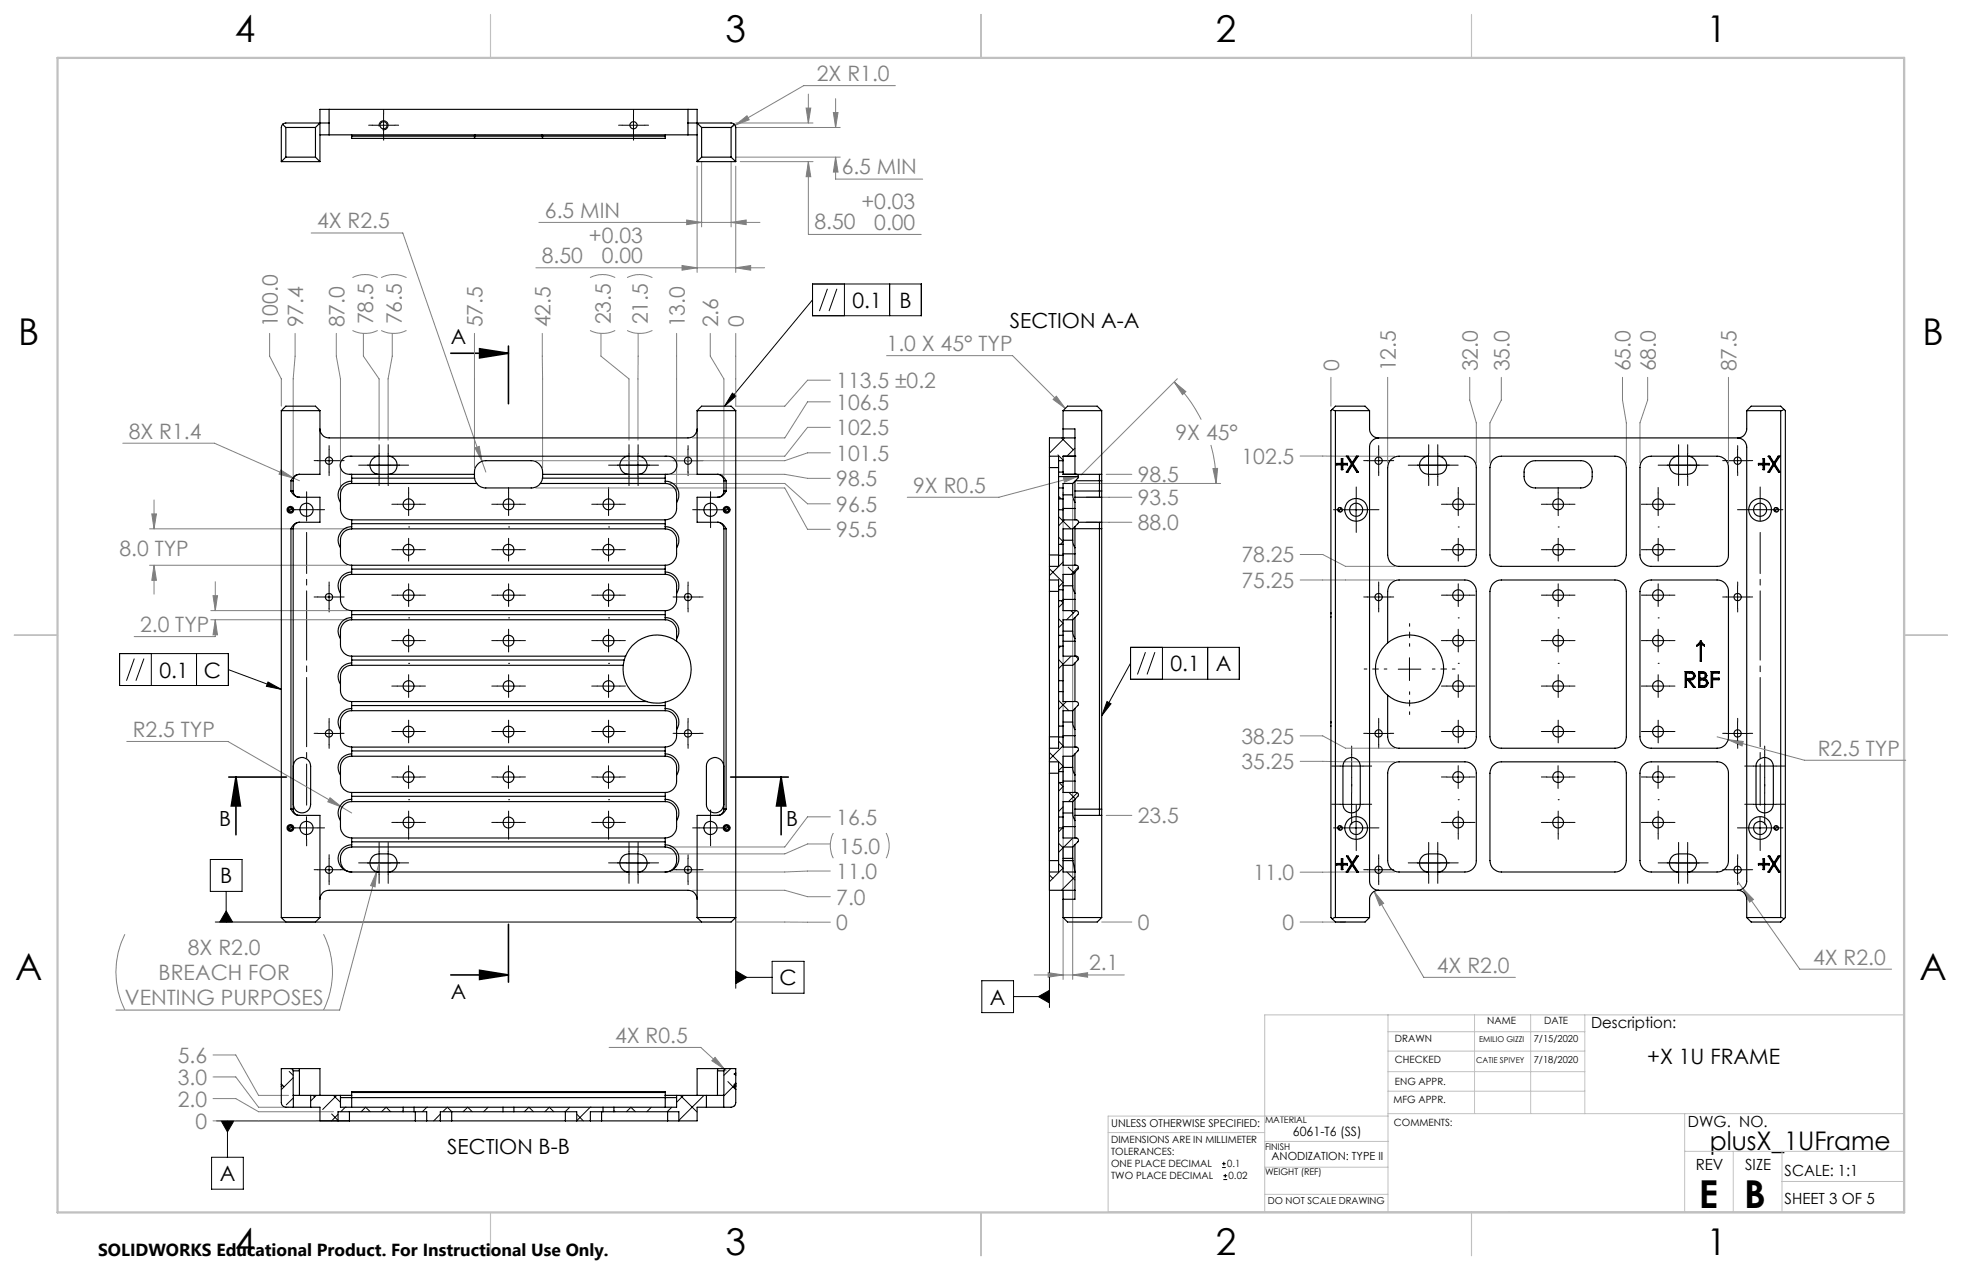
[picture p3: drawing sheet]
<svg xmlns="http://www.w3.org/2000/svg" width="432mm" height="279mm" viewBox="0 0 432 279" stroke-linecap="round" stroke-linejoin="round" font-family="sans-serif">
<defs><g id="words">
<g font-size="8.5">
<text x="373.9" y="265.7">E</text>
<text x="383.8" y="265.7">B</text>
</g>
<g font-size="8.1">
<text x="51.7" y="9.3">4</text>
<text x="159.7" y="9.3">3</text>
<text x="267.6" y="9.3">2</text>
<text x="375.6" y="9.3">1</text>
<text x="4" y="76">B</text>
<text x="423.1" y="76">B</text>
<text x="3.3" y="215.7">A</text>
<text x="422.4" y="215.7">A</text>
<text x="51.7" y="276">4</text>
<text x="159.7" y="276">3</text>
<text x="267.6" y="276">2</text>
<text x="375.6" y="276">1</text>
</g>
<text font-size="5.6" x="376.3" y="253">plusX_1UFrame</text>
<g font-size="4.7" fill="#808080">
<text x="179.8" y="17.8">2X R1.0</text>
<text x="185.2" y="38.4">6.5 MIN</text>
<text x="119.9" y="47.9">6.5 MIN</text>
<text x="189.6" y="46">+0.03</text>
<text x="69.8" y="50.2">4X R2.5</text>
<text x="129.6" y="53.4">+0.03</text>
<text x="179.2" y="50.5">8.50</text>
<text x="192.4" y="50.5">0.00</text>
<text x="119.3" y="57.8">8.50</text>
<text x="132.4" y="57.9">0.00</text>
<text x="82.1" y="71.4" transform="rotate(-90 82.1 71.4)">78.5</text>
<text x="88.5" y="71.4" transform="rotate(-90 88.5 71.4)">76.5</text>
<text x="134.4" y="71.4" transform="rotate(-90 134.4 71.4)">23.5</text>
<text x="142.6" y="71.4" transform="rotate(-90 142.6 71.4)">21.5</text>
<text x="61.1" y="72" transform="rotate(-90 61.1 72)">100.0</text>
<text x="66.7" y="72" transform="rotate(-90 66.7 72)">97.4</text>
<text x="75.8" y="72" transform="rotate(-90 75.8 72)">87.0</text>
<text x="106.2" y="72" transform="rotate(-90 106.2 72)">57.5</text>
<text x="121.1" y="72" transform="rotate(-90 121.1 72)">42.5</text>
<text x="150.7" y="72" transform="rotate(-90 150.7 72)">13.0</text>
<text x="158.1" y="72" transform="rotate(-90 158.1 72)">2.6</text>
<text x="163.7" y="72" transform="rotate(-90 163.7 72)">0</text>
<text x="195.1" y="77.2">1.0 X 45° TYP</text>
<text x="294.7" y="81.7" transform="rotate(-90 294.7 81.7)">0</text>
<text x="307.2" y="81.7" transform="rotate(-90 307.2 81.7)">12.5</text>
<text x="325.2" y="81.7" transform="rotate(-90 325.2 81.7)">32.0</text>
<text x="332.2" y="81.7" transform="rotate(-90 332.2 81.7)">35.0</text>
<text x="358.9" y="81.7" transform="rotate(-90 358.9 81.7)">65.0</text>
<text x="364.4" y="81.7" transform="rotate(-90 364.4 81.7)">68.0</text>
<text x="382.2" y="81.7" transform="rotate(-90 382.2 81.7)">87.5</text>
<text x="184" y="85.4">113.5 ±0.2</text>
<text x="184" y="90.1">106.5</text>
<text x="184" y="95.8">102.5</text>
<text x="28.3" y="96.5">8X R1.4</text>
<text x="184" y="101.4">101.5</text>
<text x="258.7" y="96.9">9X 45°</text>
<text x="184" y="107">98.5</text>
<text x="250.4" y="106.1">98.5</text>
<text x="273.2" y="102.1">102.5</text>
<text x="184" y="112.6">96.5</text>
<text x="201" y="108.4">9X R0.5</text>
<text x="250.4" y="111.2">93.5</text>
<text x="184" y="118.2">95.5</text>
<text x="250.4" y="116.6">88.0</text>
<text x="26.3" y="122.3">8.0 TYP</text>
<text x="273.2" y="123.7">78.25</text>
<text x="273.2" y="129.4">75.25</text>
<text x="30.8" y="139">2.0 TYP</text>
<text x="29.2" y="162.1">R2.5 TYP</text>
<text x="273.2" y="163.7">38.25</text>
<text x="400" y="166.2">R2.5 TYP</text>
<text x="273.2" y="169.3">35.25</text>
<text x="184" y="181.4">16.5</text>
<text x="250.4" y="181.2">23.5</text>
<text x="184.7" y="187.8">15.0</text>
<text x="184" y="193.4">11.0</text>
<text x="275.8" y="193.6">11.0</text>
<text x="184" y="199">7.0</text>
<text x="184" y="204.6">0</text>
<text x="250.4" y="204.6">0</text>
<text x="282.3" y="204.6">0</text>
<text x="34.9" y="215.6">BREACH FOR</text>
<text x="41.3" y="210.1">8X R2.0</text>
<text x="239.7" y="213.5">2.1</text>
<text x="316.2" y="214">4X R2.0</text>
<text x="399" y="212.2">4X R2.0</text>
<text x="27.5" y="221.2">VENTING PURPOSES</text>
<text x="39.1" y="233.8">5.6</text>
<text x="135.4" y="229.4">4X R0.5</text>
<text x="39.1" y="238.7">3.0</text>
<text x="39.1" y="243.4">2.0</text>
<text x="43" y="248.3">0</text>
</g>
<g font-size="4.7">
<text x="187.6" y="67.7">0.1</text>
<text x="198" y="67.7">B</text>
<text x="35.1" y="149.1">0.1</text>
<text x="44.9" y="149.1">C</text>
<text x="257.6" y="147.7">0.1</text>
<text x="267.6" y="147.7">A</text>
<text x="48.5" y="194.3">B</text>
<text x="171.6" y="216.8">C</text>
<text x="217.9" y="221">A</text>
<text x="362.5" y="234.1">+X 1U FRAME</text>
<text x="48.4" y="259.9">A</text>
</g>
<g font-size="4.6">
<text x="99.2" y="75.8">A</text>
<text x="222.2" y="72.1">SECTION A-A</text>
<text x="48.2" y="181.7">B</text>
<text x="173" y="181.7">B</text>
<text x="99.2" y="219.9">A</text>
<text x="98.4" y="253.9">SECTION B-B</text>
</g>
<text font-size="3.8" x="21.6" y="276.3">SOLIDWORKS Educational Product. For Instructional Use Only.</text>
<g font-size="3.4">
<text x="350.2" y="226.2">Description:</text>
<text x="371.5" y="247.9">DWG. NO.</text>
<text x="373.2" y="257.5">REV</text>
<text x="384.1" y="257.5">SIZE</text>
<text x="392.8" y="258.7">SCALE: 1:1</text>
<text x="392.8" y="264.9">SHEET 3 OF 5</text>
</g>
<text font-size="2.8" x="284.5" y="250">6061-T6 (SS)</text>
<text font-size="2.5" x="279.8" y="255.2">ANODIZATION: TYPE II</text>
<text font-size="2.4" x="244.5" y="247.8">UNLESS OTHERWISE SPECIFIED:</text>
<g font-size="2.2">
<text x="327.3" y="225.4">NAME</text>
<text x="339.8" y="225.4">DATE</text>
<text x="307" y="233.8">CHECKED</text>
<text x="307" y="229.3">DRAWN</text>
<text x="307" y="238.6">ENG APPR.</text>
<text x="306.7" y="242.7">MFG APPR.</text>
<text x="244.5" y="251.5">DIMENSIONS ARE IN MILLIMETER</text>
<text x="306.8" y="247.7">COMMENTS:</text>
<text x="244.5" y="254.2">TOLERANCES:</text>
<text x="244.5" y="256.8">ONE PLACE DECIMAL</text>
<text x="270.1" y="256.8">0.1</text>
<text x="244.5" y="259.5">TWO PLACE DECIMAL</text>
<text x="270.4" y="259.5">0.02</text>
</g>
<g font-size="2.1">
<text x="337.5" y="233.9">7/18/2020</text>
<text x="337.6" y="229.3">7/15/2020</text>
<text x="279" y="264.9">DO NOT SCALE DRAWING</text>
</g>
<g font-size="2">
<text x="278.4" y="247.1">MATERIAL</text>
<text x="278.4" y="253">FINISH</text>
<text x="278.4" y="258.5">WEIGHT (REF)</text>
</g>
<g font-size="1.8">
<text x="324.9" y="233.9">CATIE SPIVEY</text>
<text x="325.5" y="229.3">EMILIO GIZZI</text>
</g>
</g></defs>
<g fill="none" stroke="#000" stroke-width=".22">
<path d="M81.9 27.6h5M83.4 27.8a1.01 1.01 0 0 1 .9-1.3 1.01 1.01 0 0 1 1.1 1.1 1.01 1.01 0 0 1-1.2 .9M84.4 25v5.1M136.9 27.6h5M139.4 25v5.1M178.8 62.5h24v7h-24zM178.8 66l-19.3 23.4M182.1 63.5l-1.8 4.9M184.2 63.5l-1.7 4.9M185.8 62.5v7M195.8 62.5v7M72.4 98.8v5.1"/>
<path d="M83.4 99.8v5M140.4 99.8v5M151.4 98.8v5.1M161.2 86.5l.8 .6-2.5 2.3zM303.4 98.8v5.1M314.4 99.8v5M371.4 99.8v5M382.4 98.8v5.1M63.9 111.7l-.4 .2-.1 .2M64.4 112.1l-.1 .3-.4 .2M69.9 101.4h5M80.9 102.3h5"/>
<path d="M137.9 102.3h5M148.9 101.4h5M153.9 112.1h5M156.4 109.6v5.1M159.9 111.7l-.3 .1-.2 .3M160.4 112.1l-.2 .5h-.3M294.9 111.7l-.4 .2-.1 .2M295.4 112.1l-.1 .4-.4 .1M295.9 112.1h5.1M298.5 109.6v5.1M300.9 101.4h5M311.9 102.3h5"/>
<path d="M368.9 102.3h5M379.9 101.4h5M390.9 111.7l-.4 .2-.1 .2M391.4 112.1l-.1 .4-.4 .1M69.9 131.3h5M72.4 128.9v4.9M148.9 131.3h5M151.4 128.9v4.9M300.9 131.3h5M303.4 128.9v4.9M379.9 131.3h5M382.4 128.9v4.9"/>
<path d="M26.3 143.8h24v7h-24zM29.6 144.9l-1.8 4.9M31.7 144.9l-1.8 4.9M33.3 143.8v7M43.3 143.8v7M50.3 147.3l11.6 4.4M59 150l2.9 1.7-3.3-.7zM72.4 158.9v5M151.4 158.9v5M243.6 154.3l.9 .5-2 2.7zM248.8 142.4h24v7h-24zM248.8 145.9l-6.3 11.6"/>
<path d="M252.1 143.5l-1.8 4.9M254.2 143.5l-1.8 4.9M255.8 142.4v7M265.8 142.4v7M303.4 158.9v5M307.7 147.2h5M310.2 144.7v5M382.4 158.9v5M67.5 179.7v4.9M69.9 161.4h5M87.4 171h5M89.9 168.5v5"/>
<path d="M109.4 171h5M111.9 168.5v5M131.4 171h5M133.9 168.5v5M148.9 161.4h5M156.4 179.7v4.9M231 162.1v59.6M295 177h5M297.5 174.4v5.1M298.5 179.7v4.9M300.9 161.4h5M318.4 171h5"/>
<path d="M320.9 168.5v5M340.4 171h5M342.9 168.5v5M362.4 171h5M364.9 168.5v5M379.9 161.4h5M385.9 177h5M387.4 179.7v4.9M388.4 174.4v5.1M46.3 189.1h7v7h-7zM49.8 196.1v6.7M63.9 181.6l-.3 .2-.2 .3"/>
<path d="M64.4 182.1l-.1 .3-.4 .3M65 182.1h5M69.9 191.3h5M72.4 188.8v5.1M80.9 189.9h5M83.4 187.4v5M137.9 189.9h5M140.4 187.4v5M148.9 191.3h5M151.4 188.8v5.1M153.9 182.1h5M159.9 181.6l-.3 .2-.2 .3"/>
<path d="M160.4 182.1l-.1 .3-.4 .3M294.9 181.6l-.3 .2-.2 .3M295.4 182.1l-.1 .4-.4 .2M295.9 182.1h5.1M300.9 191.3h5M303.4 188.8v5.1M311.9 189.9h5M314.4 187.4v5M368.9 189.9h5M371.4 187.4v5M379.9 191.3h5M382.4 188.8v5.1"/>
<path d="M384.8 182.1h5.1M390.9 181.6l-.3 .2-.2 .3M391.4 182.1l-.1 .3-.4 .3M47.4 202.8h107M49.8 200.4l1.4 2.4h-2.8zM161.9 215h8M161.9 201.9v15.5M161.9 213.6l2.5 1.4-2.5 1.4zM169.9 211.5h7.1v7h-7.1zM216.1 215.8h7v7h-7zM223.1 219.3h7.9M228.5 219.3l2.5-1.4v2.8z"/>
<path d="M46.6 254.6h7v7h-7zM47.7 246.6h29.2M48.7 246.6h2.8l-1.4 2.4zM50.1 246.6v8M269 256.9h.8M269 256h.8M269.2 259.5h.9M269.2 258.7h.9M269.3 255.6v.8M269.7 258.3v.8"/>
</g>
<path d="M99.2 77.7h12.7M105.6 76.7l6.3 1-6.3 1zM111.9 76.1v12.7M50.3 171h12.7M51.9 171l1 6.3h-2zM51.9 171v12.7M160.8 171h12.7M171.9 171l1 6.3h-2zM171.9 171v12.7M99.2 214.5h12.7M105.6 213.5l6.3 1-6.3 1zM111.9 203.3v12.8" fill="none" stroke="#000" stroke-width=".35"/>
<g fill="none" stroke="#808080" stroke-width=".22">
<path d="M197.1 18.8h-20.2l-15.1 8.8M153.4 36.5v23.4M154.4 35.6v14.3M160.9 35.6v14.3M161.8 27.6l-.9 .4M161.8 27.6l2.6-2.1 .5 .9zM161.9 36.5v23.4M161.9 27.1h17M161.9 34.6h23M162.9 35.6h16M177.4 23.8h1l-.5 3.3zM177.9 35.6v16h24.8"/>
<path d="M177.9 20.7v6.4M177.9 35.6l.5 3.3h-1zM183.4 24.8h1l-.5 3.2zM183.9 34.6v4.8h19.2M183.9 21.7v6.3M183.9 34.6l.5 3.3h-1zM184.9 28h-23v.3M68.5 51.3h20.2l17.4 50.2M117.9 58.9h50.4M118.6 48.9h48.7M150.1 58.4l3.3 .5-3.3 .5zM151.1 48.4l3.3 .5-3.3 .5z"/>
<path d="M160.9 48.9l3.3-.5v1zM161.9 58.9l3.3-.5v1zM59.3 73.3v5.1l2.6 5v6M64.9 73.3v5.1l-.4 5v21.3M74 73.3v5.1l.9 5v24.4M77.6 72.7a6.4 6.4 0 0 0 5.5 0M77.6 61.1a6.1 6.1 0 0 1 5.5 0M80 73.3v5.1l3.4 5v13.4M83.9 72.7a6.4 6.4 0 0 0 5.6 0M83.9 61.1a6.1 6.1 0 0 1 5.6 0M86.3 73.3v5.1l-.9 5v13.4M104.4 73.3v29.6"/>
<path d="M119.3 73.3l.1 29.6M129.9 72.7a6.4 6.4 0 0 0 5.5 0M129.9 61.1a6.1 6.1 0 0 1 5.5 0M132.3 73.3v5.1l6.1 5v13.4M138 72.7a6.4 6.4 0 0 0 5.6 0M138 61.1a6.1 6.1 0 0 1 5.6 0M140.4 73.3v23.5M148.9 73.3v34.5M156.3 73.3v5.1l3 5v21.3M161.9 73.3v16.1h10.8l5-5.8h5M195.1 78.2h27.7l11.7 11.7M27 97.5h20.2l17.4 7.7"/>
<path d="M104.5 98.5l1-.3 .6 3.3zM182.7 88.4h-5l-5 7.9h-20.3M182.7 94h-5l-5 6.4h-25.3M182.7 99.6h-5l-5 1.8h-54.8M231.8 87.9l.7-.7 2 2.7zM258.4 84l2.6 2.1-.8 .7zM258.4 84a32.3 32.3 0 0 1 6 8.3M259.1 83.3l-21.2 21.2M266.5 97.9a30.4 30.4 0 0 1 1.2 8.5M292.9 83v6.4M305.4 83v18.8M323.5 83v5l1.4 5v8.8"/>
<path d="M330.4 83v5l-2.5 5v8.8M357.1 83v5l.8 5v8.8M362.6 83v5l-1.7 5v8.8M380.4 83v18.8M32.9 116.3h43.5M33.4 113.1h1l-.5 3.2zM33.9 110v6.3M61.8 103.4l2.8 1.8-3.2-.9zM64.6 105.2l1.3 .6M106.1 101.5l.8 2.4M117.9 107.4h54.8l5 9.1h5M147.4 106.4h25.3l5 4.4h5"/>
<path d="M147.6 104.4h25.1l5 .8h5M234 108.3v107.2M234 105.1l3.3-.4-3 1.4zM236.1 109.9v105.6M237.1 106.4h31.5M237.3 104.7l-17.4 4.7h-20.2M239.1 114.9h10M239.1 109.4h10M243.5 104.4h5.6M266.9 103.1l1.1-.1-.3 3.4zM286.1 100.3l20.8 .1M32.9 124.4h43.5"/>
<path d="M33.9 124.4l.5 3.3h-1zM33.9 124.4v6.3M46.4 134.3h30M46.4 136.3h30M46.9 131.1h1l-.5 3.2zM47.4 136.3l.5 3.4h-1zM47.4 136.3v3.8h-17.9M47.4 128v6.3M286.1 127.6h20.8M286.1 122h5l5 2.6h10.8M27.9 163.1h22.3l25 14.5M72.6 175.5l2.6 2.1-3.1-1.2z"/>
<path d="M75.2 177.6l2.2 1.3M182.7 179.7h-5l-5 6.6h-25.3M243.5 179.4h5.6M286.1 167.5l20.8 .1M286.1 161.9h5l5 2.7h10.8M377.9 162.1l2.4 .6M380.3 162.7l16.8 4.6h22.3M380.3 162.7l3.3 .4-.2 1zM82.9 191.8l-8.1 30.4h-49.3M82.9 191.8l-.3 3.3-1-.3zM83.4 189.9l-.5 1.9M152.4 195.9h20.3l5 1.4h5"/>
<path d="M182.7 191.6l-10 .2h-25.3M182.7 185.7h-5l-5 2.2h-31.3M183.4 183.3a6.1 6.1 0 0 0 0 5.5M195 183.3a6.1 6.1 0 0 1 0 5.5M302.4 196.1l2.1 2.6-.9 .5zM302.4 196.1l10.9 18.9h20.2M306.9 191.8l-20.8 .1M382.4 193.9l1.2 1.6M383.6 195.5l12.5 17.7h20.2M383.6 195.5l2.3 2.4-.8 .6zM27.5 205.5a18.6 18.6 0 0 0 0 16.7M71.2 205.5a18.6 18.6 0 0 1 0 16.7"/>
<path d="M161.9 202.8l20.8 .1M227.6 214.5h19.8M230.7 214l3.3 .5-3.3 .5zM236.1 214.5l3.3-.5v1zM242.5 202.8h6.6M286.1 202.8h10M46.9 236.9h5l5 6.7h6.7M46.9 232.1h5l5 8.9h6.6M134.1 230.4h20.1l5.3 4.8M157.4 232.6l2.1 2.6-2.8-1.8zM159.5 235.2l.3 .4M46.9 246.6h22.5"/>
<path d="M46.9 241.7h5l5 2.9h16.5"/>
</g>
<g fill="none" stroke="#000" stroke-width=".22" stroke-dasharray="15.2 1.3 1.3 1.3">
<path d="M81.9 27.5h-.8M84.4 25v-.8M84.4 30v.8M86.9 27.5h.8M136.9 27.5h-.8M139.4 25v-.8M139.4 30v.8M141.9 27.5h.8M72.4 98.8v-.8M83.4 99.8v-2M85.4 99.8v-2M138.4 99.8v-2"/>
<path d="M140.4 99.8v-2M151.4 98.8v-.8M303.4 98.8v-.8M314.4 99.8v-2M316.4 99.8v-2M369.4 99.8v-2M371.4 99.8v-2M382.4 98.8v-.8M65 112.1h-1.5M67.5 112.1v-2.5M67.5 112.1h-2.5M67.5 112.1v2.5"/>
<path d="M67.5 112.1h2.5M67.5 109.6v-1.4M69.9 101.3h-.8M70 112.1h1.4M72.4 103.8v.8M74.9 101.3h.8M80.9 102.3h-2M82.9 102.3h-2M83.4 104.8v2M85.4 102.3v-2.5M85.4 102.3h-2.5M85.4 102.3v2.5"/>
<path d="M85.4 102.3h2.5M85.4 104.8v2M85.9 102.3h2M87.4 110.9h-1.2M87.9 102.3h2M89.9 110.9v-2.5M89.9 110.9h-2.5M89.9 110.9v2.5M89.9 110.9h2.5M89.9 108.4v-1.2M89.9 115.9h.1M92.4 110.9h1.2"/>
<path d="M109.4 110.9h-1.2M111.9 110.9v-2.5M111.9 110.9h-2.5M111.9 110.9v2.5M111.9 110.9h2.5M111.9 108.4v-1.2M111.9 115.9h.1M114.4 110.9h1.2M131.4 110.9h-1.2M133.9 110.9v-2.5M133.9 110.9h-2.5M133.9 110.9v2.5"/>
<path d="M133.9 110.9h2.5M133.9 108.4v-1.2M133.9 115.9h.1M135.9 102.3h-2M136.4 110.9h1.2M137.9 102.3h-2M138.4 102.3h2.5M138.4 102.3v-2.5M138.4 102.3h-2.5M138.4 102.3v2.5M138.4 104.8v2M140.4 104.8v2"/>
<path d="M140.9 102.3h2M142.9 102.3h2M148.9 101.3h-.8M151.4 103.8v.8M153.9 112.1h-1.5M153.9 101.3h.8M156.4 109.6v-1.4M156.4 114.6v1.5M158.9 112.1h1.4M296 112.1h-2.5M298.5 109.6v-2.5M298.5 114.6v2.5"/>
<path d="M300.9 101.3h-.8M301 112.1h2.5M303.4 103.8v.8M305.9 101.3h.8M311.9 102.3h-2M313.9 102.3h-2M314.4 104.8v2M316.4 102.3h-2.5M316.4 102.3v2.5M316.4 102.3h2.5M316.4 102.3v-2.5M316.4 104.8v2"/>
<path d="M316.9 102.3h2M318.4 110.9h-1.2M318.9 102.3h2M320.9 110.9v-2.5M320.9 110.9h-2.5M320.9 110.9v2.5M320.9 110.9h2.5M320.9 108.4v-1.2M320.9 115.9h.1M323.4 110.9h1.2M340.4 110.9h-1.2M342.9 115.9h.1"/>
<path d="M342.9 110.9v-2.5M342.9 110.9h-2.5M342.9 110.9v2.5M342.9 110.9h2.5M342.9 108.4v-1.2M345.4 110.9h1.2M362.4 110.9h-1.2M364.9 115.9h.1M364.9 110.9v-2.5M364.9 110.9h-2.5M364.9 110.9v2.5M364.9 110.9h2.5"/>
<path d="M364.9 108.4v-1.2M366.9 102.3h-2M367.4 110.9h1.2M368.9 102.3h-2M369.4 102.3h2.5M369.4 102.3v-2.5M369.4 102.3h-2.5M369.4 102.3v2.5M369.4 104.8v2M371.4 104.8v2M371.9 102.3h2M373.9 102.3h2"/>
<path d="M379.9 101.3h-.8M382.4 103.8v.8M384.9 112.1h-2.5M384.9 101.3h.8M387.4 112.1v-2.5M387.4 112.1h-2.5M387.4 112.1v2.5M387.4 112.1h2.5M387.4 109.6v-2.5M389.9 112.1h2.5M69.9 131.3h-.8M72.4 128.8v-.8"/>
<path d="M72.4 133.8v.8M74.9 131.3h.8M87.4 130.9h-1.2M87.4 120.9h-1.2M89.9 130.9v-2.5M89.9 130.9h-2.5M89.9 130.9v2.5M89.9 130.9h2.5M89.9 120.9v-2.5M89.9 120.9h-2.5M89.9 120.9v2.5M89.9 120.9h2.5"/>
<path d="M89.9 135.9h.1M92.4 130.9h1.2M92.4 120.9h1.2M109.4 130.9h-1.2M109.4 120.9h-1.2M111.9 130.9v-2.5M111.9 130.9h-2.5M111.9 130.9v2.5M111.9 130.9h2.5M111.9 120.9v-2.5M111.9 120.9h-2.5M111.9 120.9v2.5"/>
<path d="M111.9 120.9h2.5M111.9 135.9h.1M114.4 130.9h1.2M114.4 120.9h1.2M131.4 130.9h-1.2M131.4 120.9h-1.2M133.9 130.9v-2.5M133.9 130.9h-2.5M133.9 130.9v2.5M133.9 130.9h2.5M133.9 120.9v-2.5M133.9 120.9h-2.5"/>
<path d="M133.9 120.9v2.5M133.9 120.9h2.5M133.9 135.9h.1M136.4 130.9h1.2M136.4 120.9h1.2M148.9 131.3h-.8M151.4 128.8v-.8M151.4 133.8v.8M153.9 131.3h.8M300.9 131.3h-.8M303.4 128.8v-.8M303.4 133.8v.8"/>
<path d="M305.9 131.3h.8M318.4 130.9h-1.2M318.4 120.9h-1.2M320.9 130.9v-2.5M320.9 130.9h-2.5M320.9 130.9v2.5M320.9 130.9h2.5M320.9 120.9v-2.5M320.9 120.9h-2.5M320.9 120.9v2.5M320.9 120.9h2.5M320.9 135.9h.1"/>
<path d="M323.4 130.9h1.2M323.4 120.9h1.2M340.4 130.9h-1.2M340.4 120.9h-1.2M342.9 135.9h.1M342.9 130.9v-2.5M342.9 130.9h-2.5M342.9 130.9v2.5M342.9 130.9h2.5M342.9 120.9v-2.5M342.9 120.9h-2.5M342.9 120.9v2.5"/>
<path d="M342.9 120.9h2.5M345.4 130.9h1.2M345.4 120.9h1.2M362.4 130.9h-1.2M362.4 120.9h-1.2M364.9 135.9h.1M364.9 130.9v-2.5M364.9 130.9h-2.5M364.9 130.9v2.5M364.9 130.9h2.5M364.9 120.9v-2.5M364.9 120.9h-2.5"/>
<path d="M364.9 120.9v2.5M364.9 120.9h2.5M367.4 130.9h1.2M367.4 120.9h1.2M379.9 131.3h-.8M382.4 128.8v-.8M382.4 133.8v.8M384.9 131.3h.8M72.4 158.8v-.8M87.4 150.9h-1.2M87.4 140.9h-1.2M89.9 150.9v-2.5"/>
<path d="M89.9 150.9h-2.5M89.9 150.9v2.5M89.9 150.9h2.5M89.9 140.9v-2.5M89.9 140.9h-2.5M89.9 140.9v2.5M89.9 140.9h2.5M89.9 145.9h.1M92.4 150.9h1.2M92.4 140.9h1.2M109.4 150.9h-1.2M109.4 140.9h-1.2"/>
<path d="M111.9 150.9v-2.5M111.9 150.9h-2.5M111.9 150.9v2.5M111.9 150.9h2.5M111.9 140.9v-2.5M111.9 140.9h-2.5M111.9 140.9v2.5M111.9 140.9h2.5M111.9 145.9h.1M114.4 150.9h1.2M114.4 140.9h1.2M131.4 150.9h-1.2"/>
<path d="M131.4 140.9h-1.2M133.9 150.9v-2.5M133.9 150.9h-2.5M133.9 150.9v2.5M133.9 150.9h2.5M133.9 140.9v-2.5M133.9 140.9h-2.5M133.9 140.9v2.5M133.9 140.9h2.5M133.9 145.9h.1M136.4 150.9h1.2M136.4 140.9h1.2"/>
<path d="M151.4 158.8v-.8M303.4 158.8v-.8M318.4 150.9h-1.2M318.4 140.9h-1.2M320.9 150.9v-2.5M320.9 150.9h-2.5M320.9 150.9v2.5M320.9 150.9h2.5M320.9 140.9v-2.5M320.9 140.9h-2.5M320.9 140.9v2.5M320.9 140.9h2.5"/>
<path d="M320.9 145.9h.1M323.4 150.9h1.2M323.4 140.9h1.2M340.4 150.9h-1.2M340.4 140.9h-1.2M342.9 145.9h.1M342.9 150.9v-2.5M342.9 150.9h-2.5M342.9 150.9v2.5M342.9 150.9h2.5M342.9 140.9v-2.5M342.9 140.9h-2.5"/>
<path d="M342.9 140.9v2.5M342.9 140.9h2.5M345.4 150.9h1.2M345.4 140.9h1.2M362.4 150.9h-1.2M362.4 140.9h-1.2M364.9 145.9h.1M364.9 150.9v-2.5M364.9 150.9h-2.5M364.9 150.9v2.5M364.9 150.9h2.5M364.9 140.9v-2.5"/>
<path d="M364.9 140.9h-2.5M364.9 140.9v2.5M364.9 140.9h2.5M367.4 150.9h1.2M367.4 140.9h1.2M382.4 158.8v-.8M69.9 161.3h-.8M72.4 163.8v.8M74.9 161.3h.8M87.4 170.9h-1.2M87.4 160.9h-1.2M89.9 160.9v-2.5"/>
<path d="M89.9 160.9h-2.5M89.9 160.9v2.5M89.9 160.9h2.5M89.9 175.9h.1M92.4 170.9h1.2M92.4 160.9h1.2M109.4 170.9h-1.2M109.4 160.9h-1.2M111.9 160.9v-2.5M111.9 160.9h-2.5M111.9 160.9v2.5M111.9 160.9h2.5"/>
<path d="M111.9 175.9h.1M114.4 170.9h1.2M114.4 160.9h1.2M131.4 170.9h-1.2M131.4 160.9h-1.2M133.9 160.9v-2.5M133.9 160.9h-2.5M133.9 160.9v2.5M133.9 160.9h2.5M133.9 175.9h.1M136.4 170.9h1.2M136.4 160.9h1.2"/>
<path d="M148.9 161.3h-.8M151.4 163.8v.8M153.9 161.3h.8M156.4 179.6v-1.4M295 176.9h-1.9M295 168.5h-1.9M297.5 174.4v-1.9M297.5 179.4v1.9M297.5 168.5v-2.5M297.5 168.5h-2.5M297.5 168.5v2.5M297.5 168.5h2.5"/>
<path d="M297.5 166v-1.9M297.5 171v1.9M298.5 179.6v-2.5M300 176.9h1.9M300 168.5h1.9M300.9 161.3h-.8M303.4 163.8v.8M305.9 161.3h.8M318.4 170.9h-1.2M318.4 160.9h-1.2M320.9 160.9v-2.5M320.9 160.9h-2.5"/>
<path d="M320.9 160.9v2.5M320.9 160.9h2.5M320.9 175.9h.1M323.4 170.9h1.2M323.4 160.9h1.2M340.4 170.9h-1.2M340.4 160.9h-1.2M342.9 175.9h.1M342.9 160.9v-2.5M342.9 160.9h-2.5M342.9 160.9v2.5M342.9 160.9h2.5"/>
<path d="M345.4 170.9h1.2M345.4 160.9h1.2M362.4 170.9h-1.2M362.4 160.9h-1.2M364.9 175.9h.1M364.9 160.9v-2.5M364.9 160.9h-2.5M364.9 160.9v2.5M364.9 160.9h2.5M367.4 170.9h1.2M367.4 160.9h1.2M379.9 161.3h-.8"/>
<path d="M382.4 163.8v.8M384.9 161.3h.8M385.9 176.9h-1.9M385.9 168.5h-1.9M388.4 174.4v-1.9M388.4 179.4v1.9M388.4 168.5v-2.5M388.4 168.5h-2.5M388.4 168.5v2.5M388.4 168.5h2.5M388.4 166v-1.9M388.4 171v1.9"/>
<path d="M390.9 176.9h1.9M390.9 168.5h1.9M65 182.1h-1.5M67.5 184.6v1.5M69.9 191.3h-.8M70 182.1h1.4M72.4 188.8v-.8M72.4 193.8v.8M74.9 191.3h.8M80.9 189.8h-2M82.9 189.8h-2M83.4 192.3v2"/>
<path d="M83.4 187.3v-2M85.4 189.8v2.5M85.4 189.8h2.5M85.4 189.8v-2.5M85.4 189.8h-2.5M85.4 192.3v2M85.4 187.3v-2M85.9 189.8h2M87.4 180.9h-1.2M87.9 189.8h2M89.9 180.9v-2.5M89.9 180.9h-2.5"/>
<path d="M89.9 180.9v2.5M89.9 180.9h2.5M89.9 183.4v1.2M92.4 180.9h1.2M109.4 180.9h-1.2M111.9 180.9v-2.5M111.9 180.9h-2.5M111.9 180.9v2.5M111.9 180.9h2.5M111.9 183.4v1.2M114.4 180.9h1.2M131.4 180.9h-1.2"/>
<path d="M133.9 180.9v-2.5M133.9 180.9h-2.5M133.9 180.9v2.5M133.9 180.9h2.5M133.9 183.4v1.2M135.9 189.8h-2M136.4 180.9h1.2M137.9 189.8h-2M138.4 189.8v-2.5M138.4 189.8h-2.5M138.4 189.8v2.5M138.4 189.8h2.5"/>
<path d="M138.4 187.3v-2M138.4 192.3v2M140.4 187.3v-2M140.4 192.3v2M140.9 189.8h2M142.9 189.8h2M148.9 191.3h-.8M151.4 188.8v-.8M151.4 193.8v.8M153.9 182.1h-1.5M153.9 191.3h.8M156.4 184.6v1.5"/>
<path d="M158.9 182.1h1.4M296 182.1h-2.5M298.5 184.6v2.5M300.9 191.3h-.8M301 182.1h2.5M303.4 188.8v-.8M303.4 193.8v.8M305.9 191.3h.8M311.9 189.8h-2M313.9 189.8h-2M314.4 192.3v2M314.4 187.3v-2"/>
<path d="M316.4 189.8v2.5M316.4 189.8h2.5M316.4 189.8v-2.5M316.4 189.8h-2.5M316.4 192.3v2M316.4 187.3v-2M316.9 189.8h2M318.4 180.9h-1.2M318.9 189.8h2M320.9 180.9v-2.5M320.9 180.9h-2.5M320.9 180.9v2.5"/>
<path d="M320.9 180.9h2.5M320.9 183.4v1.2M323.4 180.9h1.2M340.4 180.9h-1.2M342.9 180.9v-2.5M342.9 180.9h-2.5M342.9 180.9v2.5M342.9 180.9h2.5M342.9 183.4v1.2M345.4 180.9h1.2M362.4 180.9h-1.2M364.9 180.9v-2.5"/>
<path d="M364.9 180.9h-2.5M364.9 180.9v2.5M364.9 180.9h2.5M364.9 183.4v1.2M366.9 189.8h-2M367.4 180.9h1.2M368.9 189.8h-2M369.4 189.8v-2.5M369.4 189.8h-2.5M369.4 189.8v2.5M369.4 189.8h2.5M369.4 187.3v-2"/>
<path d="M369.4 192.3v2M371.4 187.3v-2M371.4 192.3v2M371.9 189.8h2M373.9 189.8h2M379.9 191.3h-.8M382.4 188.8v-.8M382.4 193.8v.8M384.9 182.1h-2.5M384.9 191.3h.8M387.4 184.6v2.5M389.9 182.1h2.5"/>
</g>
<path d="M67.5 177.1v-60M387.4 177.1v-60" fill="none" stroke="#000" stroke-width=".22" stroke-dasharray="15.2 1.3 1.3 1.3" stroke-dashoffset="6.2"/>
<path d="M305.2 147.2h-5M310.2 142.2v-5M310.2 152.2v5M315.2 147.2h5" fill="none" stroke="#000" stroke-width=".22" stroke-dasharray="15.2 1.3 1.3 1.3" stroke-dashoffset="14.6"/>
<path d="M418.9 223.3v43.3" fill="none" stroke="#c0c0c0" stroke-width=".22" stroke-dasharray="15.2 1.3 1.3 1.3" stroke-dashoffset="5"/>
<g fill="none" stroke="#c0c0c0" stroke-width=".22">
<path d="M305.5 223.3v43.3M305.5 235.8h43.3M305.5 231.2h43.3M305.5 227h43.3M324.5 223.3v21.7M336.9 223.3v21.7M348.8 223.3v21.7M243.9 249.2h34.4M278.3 256.8h27.2M278.3 251.1h27.3M305.5 245h113.4M305.5 240.1h43.3"/>
<path d="M305.5 245.5h-61.6v21.1h175M370.8 245v21.6M370.8 253.3h48.1M381.5 253.3v13.3M392.2 259.9h26.7M392.2 253.3v13.3M278.3 262.7h27.2M418.9 265.1v-41.8h-140.6v43.3"/>
</g>
<path d="M108 3.2v9.5M215.9 3.2v9.5M323.8 3.2v9.5M3.1 139.7h9.6M419.1 139.7h9.5M108 266.7v9.6M215.9 266.7v9.6M323.8 266.7v9.6" fill="none" stroke="#c0c0c0" stroke-width=".25"/>
<path d="M12.7 12.7h406.4v254h-406.4z" fill="none" stroke="#c0c0c0" stroke-width=".5"/>
<g fill="#000">
<path d="M105.6 76.7l6.3 1-6.3 1zM105.6 213.5l6.3 1-6.3 1z"/>
<path d="M59 150l2.9 1.7-3.3-.7zM161.2 86.5l.8 .6-2.5 2.3zM49.8 200.4l1.4 2.4h-2.8zM161.9 213.6l2.5 1.4-2.5 1.4zM63.4 182.1l.1 .3 .4 .3v-.6zM63.9 181.6v.5h.5l-.1-.3zM63.4 112.1l.1 .3 .4 .2v-.5zM63.9 111.7v.4h.5l-.1-.2zM159.4 182.1l.1 .3 .4 .3v-.6zM159.9 181.6v.5h.5l-.1-.3zM159.4 112.1l.2 .4 .3 .1v-.5zM159.9 111.7v.4h.5l-.2-.4zM243.6 154.3l.9 .5-2 2.7zM228.5 219.3l2.5 1.4v-2.8zM48.7 246.6l1.4 2.4 1.4-2.4z"/>
<path d="M171.9 171l1 6.3h-2zM51.9 171l1 6.3h-2z"/>
<path d="M294.4 182.1l.1 .3 .4 .3v-.6zM294.9 181.6v.5h.5l-.1-.3zM390.4 182.1l.1 .3 .4 .3v-.6zM390.9 181.6v.5h.5l-.1-.3zM390.4 112.1l.2 .4 .3 .1v-.5zM390.9 111.7v.4h.5l-.1-.2zM294.4 112.1l.2 .4 .3 .1v-.5zM294.9 111.7v.4h.5l-.2-.4z"/>
</g>
<path d="M82.9 191.8l-1.3 3 .9 .3zM72.6 175.5l-.5 .9 3.1 1.2zM33.4 113.1h1l-.5 3.2zM33.9 124.4l.5 3.3h-1zM46.9 131.1h1l-.5 3.2zM47.4 136.3l.5 3.4h-1zM104.5 98.5l1.6 3-.6-3.3zM61.8 103.4l-.4 .9 3.2 .9zM150.1 58.4l3.3 .5-3.3 .5zM161.9 58.9l3.3-.5v1zM151.1 48.4l3.3 .5-3.3 .5zM160.9 48.9l3.3-.5v1zM177.4 23.8h1l-.5 3.3zM177.9 35.6l.5 3.3h-1zM183.4 24.8h1l-.5 3.2zM183.9 34.6l.5 3.3h-1zM161.8 27.6l3.1-1.2-.5-.9zM383.6 195.5l1.5 3 .8-.6zM302.4 196.1l1.2 3.1 .9-.5zM380.3 162.7l3.1 1.4 .2-1zM266.9 103.1l1.1-.1-.3 3.4zM258.4 84l2.6 2.1-.8 .7zM234 105.1l.3 1 3-1.4zM231.8 87.9l.7-.7 2 2.7zM236.1 214.5l3.3-.5v1zM230.7 214l3.3 .5-3.3 .5zM157.4 232.6l-.7 .8 2.8 1.8z" fill="#808080"/>
<g fill="none" stroke="#000" stroke-width=".25">
<path d="M61.9 35.6h8.5M62.2 27.3l-.3 .7v7.6M62.2 27.3l.7 .7M62.9 28v6.6M62.9 34.6l-1 1M62.9 28h6.5M62.9 34.6h6.5M69.4 34.6l1 1M69.4 28v6.6M70.4 27.1h-7.5l-.7 .2M70.4 29.7h2M70.4 27.1h2"/>
<path d="M70.4 27.1l-1 .9M72.4 24.1h-2v11.5M72.4 24.1v5.6M72.4 24.1h79M72.4 29.7h79M77.4 30v.4h69v-.4M77.4 29.7v.3M77.4 30h27M104.4 29.7v.3M104.5 30h14.8M104.6 29.7l-.2 .7v-.4M119.2 29.7l.2 .7v-.4"/>
<path d="M119.4 29.7v.3M119.4 30h27M146.4 29.7v.3M151.4 29.7h2M151.4 27.1h2M151.4 24.1h2v11.5M151.4 24.1v5.6M153.4 27.1h7.5l.7 .2M153.4 27.1l1 .9M153.4 35.6h8.5M154.4 28h6.5M154.4 34.6l-1 1"/>
<path d="M154.4 28v6.6M154.4 34.6h6.5M160.9 34.6l1 1M160.9 28v6.6M161.6 27.3l.3 .7v7.6M161.6 27.3l-.7 .7M61.9 90.3l1-.9h6.5l1 .9M61.9 90.3h8.5M61.9 90.3v111.6M70.4 90.3v14.1h-4.5a2.31 2.31 0 0 0-1.9 1.4M70.4 94.4a1.99 1.99 0 0 0 2 1.9h79a1.99 1.99 0 0 0 2-1.9M153.4 90.3v14.1h4.6a2.14 2.14 0 0 1 1.8 1.4"/>
<path d="M153.4 90.3l1-.9h6.5l1 .9M153.4 90.3h8.5M161.9 90.3v111.6M234 94.4v1.9M234 94.4h2.6v1.9M234 90.3l1-.9h6.5l1 .9M234 90.3h8.5M234 90.3v4.1M236.6 96.3h-5.6v4.1M236.6 96.3v4.1M242.5 90.3v14.1M293.2 90.1l.7 .2"/>
<path d="M293.2 90.1l-.3 .2v111.6l.3 .2M293.2 90.1l.7-.7h6.5l1 .9M293.9 90.3h7.5M293.9 90.3v111.6M301.4 90.3v4.1a1.99 1.99 0 0 0 2 1.9M303.4 96.3a2.05 2.05 0 0 0-2 2.1v95.5a2.05 2.05 0 0 0 2 2M303.4 96.3h79M382.4 96.3a2.05 2.05 0 0 1 2 2.1v95.5a2.05 2.05 0 0 1-2 2M384.4 90.3v4.1a1.99 1.99 0 0 1-2 1.9M384.4 90.3h7.5M391.9 90.3v111.6M392.6 90.1l-.7 .2"/>
<path d="M392.6 90.1l.3 .2v111.6l-.3 .2M392.6 90.1l-.7-.7h-6.5l-1 .9M64 108a2.19 2.19 0 0 0 1.9 1.4h4.5v5.5h-4.5a2.31 2.31 0 0 0-1.9 1.4M64 105.8h.5M64 116.3h.5M64 108h.5M64 105.8v2.2M64 116.3v61.7M64.5 108a1.33 1.33 0 0 0 1.4 1.4M64.5 105.8v2.2M64.5 116.3v61.7M65.9 104.4a1.39 1.39 0 0 0-1.4 1.4"/>
<path d="M65.9 114.9a1.39 1.39 0 0 0-1.4 1.4M74.9 110.5a3.2 3.2 0 0 0 1.1 3.4l1.4 .5M77.4 104.4v.8M77.4 114.4v.8M77.4 105.9a2.98 2.98 0 0 0-2.5 4.6M77.4 106.4a2.41 2.41 0 0 0-2.5 2.5v1.6M77.4 115.9a3 3 0 0 0-2.5 4.6M77.4 116.3a2.65 2.65 0 0 0-2.5 3.4v.8M77.4 105.2h27.1M77.4 115.2h69M77.4 114.4h69M77.4 105.2v1.2"/>
<path d="M77.4 115.2v1.1M77.4 116.3h69M77.4 106.4h27.5M83.4 100.4a1.99 1.99 0 0 0-2 2 1.99 1.99 0 0 0 2 2M85.4 100.4a1.99 1.99 0 0 1 2 2 1.99 1.99 0 0 1-2 2M104.4 104.4l.1 .8M104.4 104.4h-27.2a2.04 2.04 0 0 1-2.3-2.1 2.04 2.04 0 0 1 2.5-1.9h69a2.04 2.04 0 0 1 2.6 1.9 2.04 2.04 0 0 1-2.4 2.1h-27.2M104.4 104.4a2.6 2.6 0 0 1 2.5-3h10a2.59 2.59 0 0 1 2.5 3M104.5 105.2l.4 1.2M104.9 106.4a2.41 2.41 0 0 0 2 1h10a2.41 2.41 0 0 0 2-1M118.9 106.4h27.5M119.4 105.2l-.5 1.2"/>
<path d="M119.4 105.2h27M119.4 104.4v.8M138.4 100.4a1.99 1.99 0 0 0-2 2 1.99 1.99 0 0 0 2 2M140.4 100.4a1.99 1.99 0 0 1 2 2 1.99 1.99 0 0 1-2 2M146.4 104.4v.8M146.4 114.4v.8M146.4 105.9a2.98 2.98 0 0 1 2.5 4.6M146.4 106.4a2.54 2.54 0 0 1 2.5 3v1.1M146.4 115.9a3 3 0 0 1 2.5 4.6M146.4 116.3a2.59 2.59 0 0 1 2.5 3.1v1.1M146.4 105.2v1.2M146.4 115.2v1.1"/>
<path d="M148.9 110.5a3.2 3.2 0 0 1-1.1 3.4l-1.4 .5M157.9 114.9a1.45 1.45 0 0 1 1.4 1.4M157.9 104.4a1.45 1.45 0 0 1 1.4 1.4M159.3 105.8h.5M159.3 108h.5M159.3 116.3h.5M159.3 108a1.39 1.39 0 0 1-1.4 1.4M159.3 105.8v2.2M159.3 116.3v61.7M159.8 108a2.13 2.13 0 0 1-1.8 1.4h-4.6v5.5h4.6a2.14 2.14 0 0 1 1.8 1.4M159.8 105.8v2.2M159.8 116.3v61.7"/>
<path d="M231 100.4v2.5M231 100.4h2v1M231 102.9v19.2M231 102.9h2M233 109.7v2.4M233 119.8v2.4M233 101.4v2.5M233 104.8v2.6M233 101.4h1M233 107.4h1M233 103.9h1M233 103.9v.9"/>
<path d="M233 107.4v2.3M233 112.1v7.7M233 109.7h1M233 112.1h1M233 119.8h1M233 104.8h4.3M234 109.7v2.4M234 112.1v2.3h2.9a.49 .49 0 0 1 .4 .3 .49 .49 0 0 1-.1 .5l-1.1 1.1M234 119.8v2.4M234 101.4v2.5M234 103.9v.5h8.5M234 107.4v2.3"/>
<path d="M234 108.9h2.1M234 111.9h2.6M234 118.9h2.1M236.1 106.4h-2.1v1M236.1 106.4v2.5M236.1 108.9l.5 1.6M236.1 118.9l.2 1.1 .3 .5M236.1 116.3v2.6M236.1 116.3h-2.1v3.5M236.6 100.4h.1M236.6 111.9v2.5M236.6 105.9v4.6"/>
<path d="M236.6 115.9v4.6M236.6 104.4h.1M236.6 100.4v4M236.6 109.4h5.9M236.6 100.4h-2.6v1M236.6 110.5v1.4M236.6 108h5.4M236.6 116.3h5.4M236.7 105.8h5.3M236.9 104.4h.2l.2 .4M237.3 104.8l-.1 .4-1.1 1.2M237.3 114.9h5.2"/>
<path d="M242 108v1.4M242 104.4v1.4M242 114.9v1.4M242 116.3h.5M242 105.8h.5M242 108h.5M242 105.8v2.2M242 116.3v61.7M242.5 114.9v1.4M242.5 104.4v1.4M242.5 108v1.4M242.5 105.8v2.2"/>
<path d="M242.5 109.4v5.5M242.5 116.3v61.7M294.2 102.3h1M294.2 102v.3M294.2 102h1M294.2 102l.1 .1M294.3 102.1h2.1M294.3 102.1l-.1 .2M295.2 103.3h.3M295.2 100.9h.3M295.2 100.9v1.1M295.2 102.3v1"/>
<path d="M295.2 102l.3 .3M295.2 100.9l.2 .2M295.4 101.1v2.1M295.4 103.2l.1 .1M295.4 103.2l-.2 .1M295.5 102.3h1M295.5 102h1M295.5 100.9v1.1M295.5 102.3v1M295.5 100.9l-.1 .2M295.5 102l-.3 .3M296.3 103.9h.4"/>
<path d="M296.3 100.4h.4M296.3 100.4l1.1 1.7M296.3 100.4l.3 .1M296.4 102.1l.1 .2M296.5 102v.3M296.5 102l-.1 .1M296.6 103.7l-.3 .2M296.6 103.7l.1 .2M296.6 100.5l2.1 3.2M296.7 100.4l.9 1.4M296.7 100.4l-.1 .1M297.4 102.1l-1.1 1.8"/>
<path d="M297.4 102.1h.4M297.6 102.1h.1M297.6 102.3l-.9 1.6M297.6 102.3l1 1.6M297.6 102.1l-1 1.6M297.6 101.8v.5M297.8 102.1l1.1 1.8M298.5 100.4h.4M298.5 100.4l-.9 1.4M298.5 100.4l.1 .1M298.6 103.9h.3M298.6 100.5l-1 1.6"/>
<path d="M298.7 103.7l.2 .2M298.7 103.7l-.1 .2M298.9 100.4l-1.1 1.7M298.9 100.4l-.3 .1M306.1 101.1a2.47 2.47 0 0 1 1.8-.7h14.5a2.47 2.47 0 0 1 2.5 2.5v19.2a2.53 2.53 0 0 1-2.5 2.5h-14.5a2.53 2.53 0 0 1-2.5-2.5v-19.2a2.71 2.71 0 0 1 .7-1.8zM314.4 100.4a1.99 1.99 0 0 0-2 2 1.99 1.99 0 0 0 2 2 4 4 0 0 0 3.3-.5 2 2 0 0 0 .6-2.3 2 2 0 0 0-1.9-1.2M328.6 101.1a2.47 2.47 0 0 1 1.8-.7h25a2.47 2.47 0 0 1 2.5 2.5v19.2a2.53 2.53 0 0 1-2.5 2.5h-25a2.53 2.53 0 0 1-2.5-2.5v-19.2a2.71 2.71 0 0 1 .7-1.8zM336.1 102.1a2.33 2.33 0 0 1 1.8-.7h10a2.72 2.72 0 0 1 2.5 3.4 2.53 2.53 0 0 1-2.5 2.6h-10a2.47 2.47 0 0 1-2.5-2.6 3.2 3.2 0 0 1 .7-2.7zM361.6 101.1a2.47 2.47 0 0 1 1.8-.7h14.5a2.41 2.41 0 0 1 2.5 2.5v19.2a2.47 2.47 0 0 1-2.5 2.5h-14.5a2.47 2.47 0 0 1-2.5-2.5v-19.2a2.47 2.47 0 0 1 .7-1.8zM369.4 100.4a1.99 1.99 0 0 0-2 2 1.99 1.99 0 0 0 2 2 4 4 0 0 0 3.3-.5 2 2 0 0 0 .6-2.3 2 2 0 0 0-1.9-1.2M387 102v.3M387 102l.1 .1"/>
<path d="M387 102.3h1M387 102h1M387.1 102.1l-.1 .2M387.1 102.1h2.1M388 100.9v1.1M388 102.3v1M388 103.3h.3M388 100.9h.3M388 100.9l.2 .2M388 102l.3 .3M388.2 101.1v2.1M388.2 103.2l.1 .1"/>
<path d="M388.2 103.2l-.2 .1M388.3 102l-.3 .3M388.3 102.3h1.1M388.3 100.9v1.1M388.3 102.3v1M388.3 102h1.1M388.3 100.9l-.1 .2M389.1 103.9h.4M389.1 100.4h.4M389.1 100.4l1.1 1.7M389.1 100.4l.3 .1M389.2 102.1l.2 .2"/>
<path d="M389.4 102v.3M389.4 102l-.2 .1M389.4 103.7l-.3 .2M389.4 103.7l.1 .2M389.4 100.5l2.1 3.2M389.5 100.4l.9 1.4M389.5 100.4l-.1 .1M390.2 102.1l-1.1 1.8M390.2 102.1h.4M390.4 102.1h.1M390.4 102.3l-.9 1.6M390.4 102.3l1 1.6"/>
<path d="M390.4 101.8v.5M390.4 102.1l-1 1.6M390.6 102.1l1.2 1.8M391.3 100.4h.4M391.3 100.4l-.9 1.4M391.3 100.4l.1 .1M391.4 103.9h.4M391.4 100.5l-1 1.6M391.5 103.7l-.1 .2M391.5 103.7l.3 .2M391.7 100.4l-1.1 1.7M391.7 100.4l-.3 .1"/>
<path d="M74.9 130.5a3.6 3.6 0 0 0 .7 3.1 2.47 2.47 0 0 0 1.8 .7M74.9 120.5a3.2 3.2 0 0 0 1.1 3.4l.4 .3 1 .2M77.4 134.3v.9M77.4 124.4v.8M77.4 135.9a3 3 0 0 0-2.5 4.6M77.4 136.3a2.65 2.65 0 0 0-2.5 3.4v.8M77.4 125.8a3 3 0 0 0-2.5 4.7M77.4 126.4a2.41 2.41 0 0 0-2.5 2.5v1.6M77.4 135.2h69M77.4 134.3h69M77.4 125.2h69M77.4 124.4h69"/>
<path d="M77.4 125.2v1.2M77.4 135.2v1.1M77.4 126.4h69M77.4 136.3h69M146.4 134.3v.9M146.4 124.4v.8M146.4 135.9a3 3 0 0 1 2.5 4.6M146.4 136.3a2.59 2.59 0 0 1 2.5 3.1v1.1M146.4 125.8a3 3 0 0 1 2.5 4.7M146.4 126.4a2.54 2.54 0 0 1 2.5 3v1.1M146.4 125.2v1.2M146.4 135.2v1.1"/>
<path d="M148.9 120.5a3.2 3.2 0 0 1-1.1 3.4l-1.4 .5M148.9 130.5a3.5 3.5 0 0 1-.7 3.1 2.47 2.47 0 0 1-1.8 .7M231 122.1v2.5M231 127.6v2.5M231 127.6h2v2.2M231 124.6v3M231 130.1v32M231 122.1h2M231 130.1h2M233 129.8v2.4M233 139.8v2.4M233 122.2v2.4h-2"/>
<path d="M233 132.2v7.6M233 122.2h1M233 129.8h1M233 139.8h1M233 132.2h1M234 122.2v2.2h2.9a.5 .5 0 0 1 .4 .3 .5 .5 0 0 1-.1 .5l-1.1 1.2M234 132.2v2.1h2.9a.52 .52 0 0 1 .4 .4 .52 .52 0 0 1-.1 .5l-1.1 1.1M234 129.8v2.4M234 139.8v2.4M234 138.9h2.1M234 128.9h2.1M234 121.8h2.6"/>
<path d="M234 131.9h2.6M236.1 136.3v2.6M236.1 126.4v2.5M236.1 128.9l.5 1.6M236.1 138.9l.2 1.1 .3 .5M236.1 126.4h-2.1v3.4M236.1 136.3h-2.1v3.5M236.6 121.8v2.6M236.6 125.8v4.7M236.6 135.9v4.6M236.6 131.9v2.4M236.6 120.5v1.3"/>
<path d="M236.6 130.5v1.4M328.6 128.3a2.32 2.32 0 0 1 1.8-.7h25a2.53 2.53 0 0 1 2.5 2.5v32a2.53 2.53 0 0 1-2.5 2.5h-25a2.53 2.53 0 0 1-2.5-2.5v-32a2.72 2.72 0 0 1 .7-1.8zM361.6 128.3a2.32 2.32 0 0 1 1.8-.7h14.5a2.47 2.47 0 0 1 2.5 2.5v32a2.47 2.47 0 0 1-2.5 2.5h-14.5a2.47 2.47 0 0 1-2.5-2.5v-32a2.47 2.47 0 0 1 .7-1.8zM74.9 150.5a3.7 3.7 0 0 0 .7 3.1 2.47 2.47 0 0 0 1.8 .7M74.9 140.5a3.2 3.2 0 0 0 1.1 3.4l.4 .3 1 .2M77.4 154.3v.9M77.4 144.4v.8M77.4 145.8a3 3 0 0 0-2.5 4.7M77.4 146.4a2.41 2.41 0 0 0-2.5 2.4v1.7M77.4 155.9a3 3 0 0 0-2.5 4.6M77.4 156.4a2.65 2.65 0 0 0-2.5 3.3v.8M77.4 155.2h69"/>
<path d="M77.4 154.3h64.9M77.4 145.2h60M77.4 144.4h60.3M77.4 145.2v1.2M77.4 155.2v1.2M77.4 156.4h69M77.4 146.4h59.8M137.2 146.4a7.5 7.5 0 0 0 5.1 7.9M137.4 145.2l-.2 1.2M137.7 144.4l-.3 .8M142.3 154.3a7.2 7.2 0 0 0 4.1 .2M146.4 154.5v.7"/>
<path d="M146.4 155.9a3 3 0 0 1 2.5 4.6M146.4 156.4a2.79 2.79 0 0 1 2.5 3.5v.6M146.4 155.2v1.2M148.9 141.1a7.5 7.5 0 0 1 3.1 7.5 7.5 7.5 0 0 1-5.6 5.9M148.9 141.1a7.4 7.4 0 0 0-11.2 3.3M148.9 140.5v.6M233 149.8v2.4M233 159.7v2.4M233 142.2v7.6M233 152.2v7.5M233 149.8h1M233 142.2h1"/>
<path d="M233 159.7h1M233 152.2h1M234 142.2v2.2h2.9a.5 .5 0 0 1 .4 .3 .5 .5 0 0 1-.1 .5l-1.1 1.2h-2.1v3.4M234 152.2v2.1h2.9a.52 .52 0 0 1 .4 .4 .52 .52 0 0 1-.1 .5l-1.1 1.2M234 149.8v2.4M234 159.7v2.4M234 141.1h2.6M234 158.9h2.1M236.1 156.4v2.5M236.1 158.9v.5l.5 1.1M236.1 156.4h-2.1v3.3M236.6 145.8v8.5"/>
<path d="M236.6 141.1v3.3M236.6 155.9v4.6M236.6 140.5v.6M305.4 141.4v-11.3a2.53 2.53 0 0 1 2.5-2.5h14.5a2.53 2.53 0 0 1 2.5 2.5v32a2.53 2.53 0 0 1-2.5 2.5h-14.5a2.53 2.53 0 0 1-2.5-2.5v-9.1M305.4 141.4a7.5 7.5 0 0 0 0 11.6M305.4 141.4a7.5 7.5 0 0 1 10.3 .7 7.5 7.5 0 0 1 0 10.2 7.5 7.5 0 0 1-10.3 .7M370.9 151.2h.3M370.9 147.7h.6M370.9 147.7v3.5M370.9 147.7l.1 .2M371 149.5h.1M371 149.4h.1"/>
<path d="M371 147.9h.1M371 147.9h.8M371 148l.2 .1M371 147.9v3.2M371 149.5h.5M371 149.5l.2 .1M371 151.1l.2 .1M371 151.1l-.1 .1M371 149.4h.8M371.2 149.6h.2M371.2 148.1h.6M371.2 148.1v1.2"/>
<path d="M371.2 149.6v1.6M371.2 149.3l-.2 .1M371.2 149.3h.6M371.4 149.6l1.3 1.6M371.5 149.5l.3 .1M371.5 149.5h.1M371.5 149.5l1.3 1.6M371.5 149.5l-.1 .1M371.5 147.7l.9 .1M371.5 147.7v.2l.8 .1M371.8 148.1l.8 .2 .1 .4M371.8 147.9l.7 .1"/>
<path d="M371.8 149.3v.1M371.8 149.6l1.3 1.6M371.8 147.9v.2M372.3 149.4h-.5M372.3 149.4l-.8 .1M372.3 148h.2M372.4 147.8a.89 .89 0 0 1 .7 .9M372.4 147.8l-.1 .2M372.5 148l.4 .4v.3M372.7 151.2h.4M372.7 148.7h.2M372.7 148.7v.2a.68 .68 0 0 1-.9 .4"/>
<path d="M372.8 151.1l.3 .1M372.8 151.1l-.1 .1M372.9 148.7h.1M372.9 148.7a.66 .66 0 0 1-.6 .7M372.9 148.7h.2M373.1 148.7a1 1 0 0 1-1.3 .9M373.5 142h.1M373.5 142v.1M373.6 142l-.1 .1M373.8 151.2h1M373.8 147.7h.7M373.8 147.7v3.5"/>
<path d="M373.8 147.7l.2 .2M374 151.1h.1M374 147.9h.1M374 149.4h.1M374 151.1h.8M374 147.9v3.2M374 149.4h.3M374 149.4l.1 .2M374 148l.1 .1M374 147.9h.6M374.1 141.5l-.5 .5M374.1 150.9l-.3 .3"/>
<path d="M374.1 150.9h.5M374.1 149.2l-.1 .2M374.1 149.2h.2M374.1 149.6h.2M374.1 148.1v1.1M374.1 149.6v1.3M374.1 148.1h.5M374.2 141.7l-.7 .4M374.2 141.7v3.8M374.2 145.5h.2M374.2 141h.1M374.2 141l-.7 1"/>
<path d="M374.2 141.3l-.1 .2M374.2 141.3l.2 .4M374.2 141.4l-.1 .1M374.2 141.3h.1M374.2 141.3v.1M374.2 141.4h.1M374.3 141.3l.2 .2M374.3 141v.3M374.3 141.3h.1M374.3 141.4l-.1 .3M374.3 141.4v3.9M374.3 145.3l.1 .2"/>
<path d="M374.3 145.3l-.1 .2M374.3 149.2v.2M374.3 141h.1M374.3 141l.8 1M374.3 149.6h.7M374.3 149.4h.6M374.3 149.4v.2M374.4 141.7l.7 .4M374.4 141.7v3.8M374.5 141.5l.5 .5M374.5 147.7a.87 .87 0 0 1 1.1 .9M374.5 147.7v.2l.7 .2"/>
<path d="M374.6 150.9v.2l.8-.2M374.6 147.9v.2M374.6 148.1l.6 .2 .1 .3M374.6 147.9l.6 .2M374.8 151.1v.1M374.8 149.4h.1M374.9 149.3l-.6 .1M374.9 149.4l.1 .1M374.9 149.3l-.1 .1M375 149.6l.5 .3 .1 .3M375 149.5l.5 .2 .2 .5M375 142l.1 .1"/>
<path d="M375 149.5v.1M375.1 142h-.1M375.1 142v.1M375.2 148.1l.3 .5M375.2 149.4a.86 .86 0 0 1 .7 .8M375.2 149.4h-.4M375.3 148.6l-.2 .4-.8 .2M375.3 148.6h.2M375.4 150.9l-.6 .2M375.5 148.6l-.2 .4-.4 .3M375.5 148.6h.1M375.6 150.2l-.1 .3a.9 .9 0 0 1-.9 .4"/>
<path d="M375.6 150.2h.1M375.6 148.6l-.1 .5-.3 .3M375.7 150.2l-.3 .7M375.7 150.2h.2M375.7 150.2h.1M375.9 150.2a1.03 1.03 0 0 1-1.1 1M376.6 151.2h.3M376.6 147.7h1.7M376.6 147.7v3.5M376.6 147.7l.2 .2M376.8 149.4h.1M376.8 147.9h.1"/>
<path d="M376.8 149.4h1.3M376.8 147.9h1.3M376.8 148l.1 .1M376.8 149.4l.1 .1M376.8 147.9v3.2M376.8 151.1l.1 .1M376.8 151.1l-.2 .1M376.9 149.2h1.4M376.9 148.1h1.4M376.9 149.5h1.4M376.9 148.1v1.1M376.9 149.5v1.7"/>
<path d="M376.9 149.2l-.1 .1M378.1 149.4h.1M378.1 147.9h.1M378.1 149.4l.2 .1M378.1 147.9l.2 .2M378.3 149.2l-.2 .2M378.3 147.7v.4M378.3 149.2v.3M378.3 147.7l-.2 .2M64 178a2.19 2.19 0 0 0 1.9 1.4h4.5v22.5M64 178h.5M64.5 178a1.33 1.33 0 0 0 1.4 1.4"/>
<path d="M64.6 168.6a1.91 1.91 0 0 1 1.9-2 1.91 1.91 0 0 1 1.9 2v8.4a1.91 1.91 0 0 1-1.9 1.8 1.91 1.91 0 0 1-1.9-1.8M74.9 170.5a3.7 3.7 0 0 0 .7 3.1 2.47 2.47 0 0 0 1.8 .7M74.9 160.5a3.2 3.2 0 0 0 1.1 3.4l1.4 .5M77.4 174.3v.9M77.4 164.4v.8M77.4 175.9a3 3 0 0 0-2.5 4.6M77.4 176.4a2.65 2.65 0 0 0-2.5 3.3v.8M77.4 165.8a3 3 0 0 0-2.5 4.7M77.4 166.4a2.41 2.41 0 0 0-2.5 2.4v1.7M77.4 175.2h69M77.4 174.3h69M77.4 165.2h69"/>
<path d="M77.4 164.4h69M77.4 176.4h69M77.4 165.2v1.2M77.4 175.2v1.2M77.4 166.4h69M146.4 174.3v.9M146.4 164.4v.8M146.4 175.9a3 3 0 0 1 2.5 4.6M146.4 176.4a2.59 2.59 0 0 1 2.5 3v1.1M146.4 165.8a3 3 0 0 1 2.5 4.7M146.4 166.4a2.54 2.54 0 0 1 2.5 3v1.1M146.4 165.2v1.2"/>
<path d="M146.4 175.2v1.2M148.9 170.5a3.5 3.5 0 0 1-.7 3.1 2.47 2.47 0 0 1-1.8 .7M148.9 160.5a3.2 3.2 0 0 1-1.1 3.4l-1.4 .5M155.9 167.3a1.93 1.93 0 0 1 2.1-.5 1.93 1.93 0 0 1 1.3 1.8v8.4a1.91 1.91 0 0 1-1.9 1.8 1.91 1.91 0 0 1-1.9-1.8v-8.4v-.5zM159.3 178h.5M159.3 178a1.39 1.39 0 0 1-1.4 1.4M159.8 178a2.13 2.13 0 0 1-1.8 1.4h-4.6v22.5M231 167.6v2.5M231 162.1v2.5M231 167.6h2v2.2M231 164.6v3M231 170.1v19.2"/>
<path d="M231 170.1h2M231 162.1h2M233 169.8v2.4M233 179.7v2.4M233 162.1v2.5h-2M233 172.2v7.5M233 162.1h1M233 169.8h1M233 172.2h1M233 179.7h1M234 162.1v2.3h2.9a.5 .5 0 0 1 .4 .3 .5 .5 0 0 1-.1 .5l-1.1 1.2M234 169.8v2.4"/>
<path d="M234 172.2v2.1h2.9a.5 .5 0 0 1 .4 .4 .5 .5 0 0 1-.1 .5l-1.1 1.2M234 179.7v2.4M234 168.8h2.1M234 171.8h2.6M234 161.9h2.6M234 178.9h2.1M236.1 166.4v2.4M236.1 168.8l.2 1.2 .3 .5M236.1 176.4v2.5M236.1 178.9v.5l.5 1.1M236.1 176.4h-2.1v3.3M236.1 166.4h-2.1v3.4"/>
<path d="M236.6 171.8v2.5M236.6 165.8v4.7M236.6 161.9v2.5M236.6 175.9v4.6M236.6 179.4h5.9M236.6 160.5v1.4M236.6 170.5v1.3M236.6 178h5.4M242 178v1.4M242 178h.5M242.5 178v1.4M242.5 179.4v22.5"/>
<path d="M296.1 167.3a1.91 1.91 0 0 1 2-.5 1.91 1.91 0 0 1 1.3 1.8v8.4a1.91 1.91 0 0 1-1.9 1.8 1.91 1.91 0 0 1-1.9-1.8v-8.4l.2-.9zM306.1 168.3a2.32 2.32 0 0 1 1.8-.7h14.5a2.53 2.53 0 0 1 2.5 2.5v19.2a2.47 2.47 0 0 1-2.5 2.5h-14.5a2.47 2.47 0 0 1-2.5-2.5v-19.2a2.72 2.72 0 0 1 .7-1.8zM328.6 168.3a2.32 2.32 0 0 1 1.8-.7h25a2.53 2.53 0 0 1 2.5 2.5v19.2a2.47 2.47 0 0 1-2.5 2.5h-25a2.47 2.47 0 0 1-2.5-2.5v-19.2a2.72 2.72 0 0 1 .7-1.8zM361.6 168.3a2.32 2.32 0 0 1 1.8-.7h14.5a2.47 2.47 0 0 1 2.5 2.5v19.2a2.41 2.41 0 0 1-2.5 2.5h-14.5a2.41 2.41 0 0 1-2.5-2.5v-19.2a2.47 2.47 0 0 1 .7-1.8zM386.9 167.3a1.93 1.93 0 0 1 2.1-.5 1.93 1.93 0 0 1 1.3 1.8v8.4a1.91 1.91 0 0 1-1.9 1.8 1.91 1.91 0 0 1-1.9-1.8v-8.4v-.5zM70.4 197.8a1.99 1.99 0 0 1 2-1.9h79a1.99 1.99 0 0 1 2 1.9M74.9 180.5a3.2 3.2 0 0 0 1.1 3.4l1.4 .5M77.4 184.4v.8M77.4 185.8a3 3 0 0 0-3 3 3 3 0 0 0 3 3M77.4 186.3a2.78 2.78 0 0 0-2 4.6l.6 .6 1.4 .3M77.4 185.2h69M77.4 184.4h69"/>
<path d="M77.4 185.2v1.1M77.4 186.3h69M77.4 191.8h69M83.4 191.8a1.99 1.99 0 0 1-2-2 1.99 1.99 0 0 1 2-1.9 4 4 0 0 1 3.3 .4 2 2 0 0 1 .6 2.3 2 2 0 0 1-1.9 1.2M138.4 191.8a1.99 1.99 0 0 1-2-2 1.99 1.99 0 0 1 2-1.9 4 4 0 0 1 3.3 .4 2 2 0 0 1 .6 2.3 2 2 0 0 1-1.9 1.2M146.4 184.4v.8M146.4 185.8a3 3 0 0 1 3 3 3 3 0 0 1-3 3M146.4 186.3a2.76 2.76 0 0 1 2.6 2.8 2.76 2.76 0 0 1-2.6 2.7M146.4 185.2v1.1M148.9 180.5a3.2 3.2 0 0 1-1.1 3.4l-1.4 .5M231 189.3v2.5M231 191.8v4.1h5.6"/>
<path d="M231 189.3h2M233 182.1v9.7h-2M233 182.1h1M234 182.1v2.3h2.9a.5 .5 0 0 1 .4 .3 .5 .5 0 0 1-.1 .5l-1.1 1.1M234 195.9v1.9M234 197.8v4.1M234 189.3h2.1M234 181.9h2.6M234 188.8h2.1M236.1 186.3v2.5M236.1 186.3h-2.1v5.5h2.6M236.1 188.8v.5"/>
<path d="M236.1 189.3l.5 2.5M236.6 185.8v6M236.6 181.9v2.5M236.6 195.9v1.9h-2.6M236.6 180.5v1.4M236.6 191.8v4.1M294.2 190h1M294.2 190.3h1M294.2 190l.1 .1M294.2 190v.3M294.3 190.1h2.1M294.3 190.1l-.1 .2"/>
<path d="M295.2 191.3h.3M295.2 188.9h.3M295.2 188.9v1.1M295.2 190.3v1M295.2 190l.3 .3M295.2 188.9l.2 .2M295.4 191.2l.1 .1M295.4 189.1v2.1M295.4 191.2l-.2 .1M295.5 190h1M295.5 190.3h1M295.5 190l-.3 .3"/>
<path d="M295.5 188.9v1.1M295.5 190.3v1M295.5 188.9l-.1 .2M296.3 191.8h.4M296.3 188.3l1.1 1.8M296.3 188.3l.3 .2M296.3 188.3h.4M296.4 190.1l.1 .2M296.5 190v.3M296.5 190l-.1 .1M296.6 191.7l-.3 .1M296.6 191.7l.1 .1"/>
<path d="M296.6 188.5l1 1.6M296.7 188.3l.9 1.5M296.7 188.3l-.1 .2M297.4 190.1h.4M297.4 190.1l-1.1 1.7M297.6 190.1h.1M297.6 190.4l-.9 1.4M297.6 190.4l1 1.4M297.6 189.8v.6M297.6 190.1l-1 1.6M297.6 190.1l1.1 1.6M297.8 190.1l1.1 1.7"/>
<path d="M298.5 188.3h.4M298.5 188.3l-.9 1.5M298.5 188.3l.1 .2M298.6 191.8h.3M298.6 188.5l-1 1.6M298.7 191.7l-.1 .1M298.7 191.7l.2 .1M298.9 188.3l-1.1 1.8M298.9 188.3l-.3 .2M303.4 195.9a1.99 1.99 0 0 0-2 1.9v4.1M303.4 195.9h79M314.4 191.8a1.99 1.99 0 0 1-2-2 1.99 1.99 0 0 1 2-1.9 4 4 0 0 1 3.3 .4 2 2 0 0 1 .6 2.3 2 2 0 0 1-1.9 1.2"/>
<path d="M369.4 191.8a1.99 1.99 0 0 1-2-2 1.99 1.99 0 0 1 2-1.9 4 4 0 0 1 3.3 .4 2 2 0 0 1 .6 2.3 2 2 0 0 1-1.9 1.2M382.4 195.9a1.99 1.99 0 0 1 2 1.9v4.1M387 190l.1 .1M387 190h1M387 190.3h1M387 190v.3M387.1 190.1h2.1M387.1 190.1l-.1 .2M388 190l.3 .3M388 188.9v1.1M388 190.3v1M388 188.9l.2 .2"/>
<path d="M388 191.3h.3M388 188.9h.3M388.2 191.2l.1 .1M388.2 189.1v2.1M388.2 191.2l-.2 .1M388.3 190h1.1M388.3 190l-.3 .3M388.3 190.3h1.1M388.3 188.9l-.1 .2M388.3 188.9v1.1M388.3 190.3v1M389.1 191.8h.4"/>
<path d="M389.1 188.3h.4M389.1 188.3l1.1 1.8M389.1 188.3l.3 .2M389.2 190.1l.2 .2M389.4 190v.3M389.4 190l-.2 .1M389.4 191.7l-.3 .1M389.4 191.7l.1 .1M389.4 188.5l1 1.6M389.5 188.3l.9 1.5M389.5 188.3l-.1 .2M390.2 190.1h.4"/>
<path d="M390.2 190.1l-1.1 1.7M390.4 190.1h.1M390.4 190.4l-.9 1.4M390.4 190.4l1 1.4M390.4 190.1l1.1 1.6M390.4 190.1l-1 1.6M390.4 189.8v.6M390.6 190.1l1.2 1.7M391.3 188.3h.4M391.3 188.3l-.9 1.5M391.3 188.3l.1 .2M391.4 191.8h.4"/>
<path d="M391.4 188.5l-1 1.6M391.5 191.7l.3 .1M391.5 191.7l-.1 .1M391.7 188.3l-1.1 1.8M391.7 188.3l-.3 .2M61.9 201.9l1 .9h6.5l1-.9M61.9 201.9h8.5M153.4 201.9l1 .9h6.5l1-.9M153.4 201.9h8.5M234 201.9l1 .9h6.5l1-.9M234 201.9h8.5M293.9 201.9l-.7 .2"/>
<path d="M293.9 201.9h7.5M301.4 201.9l-1 .9h-6.5l-.7-.7M384.4 201.9l1 .9h6.5l.7-.7M384.4 201.9h7.5M391.9 201.9l.7 .2M61.9 238.5l.2 .4-.2 .1M64 235.1l.4 .1 .1 .4M64 235.1h-2.1v7.5a1.02 1.02 0 0 0 1 1h1.7M64 235.1h1.9M64.5 235.6h1.4M64.5 235.6l.1 8M65.9 235.1v.5"/>
<path d="M65.9 235.1h4.5v5.9M65.9 235.6v5.4M157.9 235.6h1.4M157.9 235.6v5.4M158 235.1l-.1 .5M158 235.1h1.8M158 235.1h-4.6v5.9M159.3 235.6v5.4M159.8 235.1l-.4 .2-.1 .3M159.8 235.1h2.1v3.2M161.6 238.5v.3M161.6 239.3l.3 .4"/>
<path d="M161.6 238.7v.1M161.6 238.8v.2M161.6 239h.3M161.6 239v.3M161.9 239v.7M161.9 238.3v.7M161.9 239.7v2.9a1.09 1.09 0 0 1-1 1h-1.6M161.9 238.3l-.3 .4M161.9 238.3v.6M161.9 236.1l-.3 .2 .3 .2M64.5 241h.1M64.6 241h3.8"/>
<path d="M64.6 243.6h3.8M68.4 243.6h2v3h4M68.4 241v2.6M68.4 241h6.5M74.4 246.6h2.5M74.9 241.5h74M74.9 241h2.5M74.9 241v2.6h13.8M76.9 246.6h14.5M76.9 244.6v2M77.4 240.3v-.1h69v.1M77.4 240.3v3.3"/>
<path d="M77.4 240.3h69M88.7 243.6h2.4M88.7 244.6h2.4M88.7 243.6v1M88.7 244.6h-14.3v2M91.1 243.6h19.6M91.1 244.6h2.8v2M91.1 243.6v1M91.4 246.6h2.5M91.4 244.6v2M93.9 246.6h3M96.9 246.6h2.5"/>
<path d="M99.4 246.6h25M99.4 244.6v2M110.7 243.6h2.4M110.7 244.6h2.4M110.7 244.6h-13.8v2M110.7 243.6v1M113.1 243.6h19.6M113.1 244.6h13.8v2M113.1 243.6v1M124.4 246.6h2.5M124.4 244.6v2M126.9 246.6h3"/>
<path d="M129.9 246.6h2.5M132.4 246.6h14.5M132.4 244.6v2M132.7 243.6h2.4M132.7 244.6h2.4M132.7 244.6h-2.8v2M132.7 243.6v1M135.1 244.6h14.3v2M135.1 243.6v1M146.4 241h2.5M146.4 240.3v3.3M146.9 246.6h2.5"/>
<path d="M146.9 244.6v2M148.9 241v2.6h-13.8M148.9 241h6.6M155.5 241h3.8M155.5 243.6h3.8M155.5 243.6h-2.1v3h-4M155.5 241v2.6M159.3 241v2.6"/>
<circle cx="84.4" cy="27.6" r=".8"/>
<circle cx="139.4" cy="27.6" r=".8"/>
<circle cx="63.9" cy="112.2" r=".5"/>
<circle cx="63.9" cy="112.2" r=".74"/>
<circle cx="67.5" cy="112.1" r="1.46"/>
<circle cx="72.4" cy="101.3" r=".8"/>
<circle cx="89.9" cy="111" r="1.2"/>
<circle cx="111.9" cy="111" r="1.2"/>
<circle cx="133.9" cy="111" r="1.2"/>
<circle cx="151.4" cy="101.4" r=".81"/>
<circle cx="156.4" cy="112.1" r="1.46"/>
<circle cx="159.9" cy="112.1" r=".5"/>
<circle cx="159.9" cy="112.2" r=".74"/>
<circle cx="294.9" cy="112.2" r=".5"/>
<circle cx="298.4" cy="112.1" r="1.45"/>
<circle cx="298.5" cy="112.2" r="2.51"/>
<circle cx="303.4" cy="101.3" r=".8"/>
<circle cx="320.9" cy="111" r="1.2"/>
<circle cx="342.9" cy="111" r="1.2"/>
<circle cx="364.9" cy="111" r="1.2"/>
<circle cx="382.4" cy="101.4" r=".81"/>
<circle cx="387.3" cy="112.1" r="1.45"/>
<circle cx="387.4" cy="112.2" r="2.5"/>
<circle cx="390.9" cy="112.2" r=".5"/>
<circle cx="72.4" cy="131.4" r=".8"/>
<circle cx="89.9" cy="120.9" r="1.2"/>
<circle cx="89.9" cy="131" r="1.2"/>
<circle cx="111.9" cy="120.9" r="1.2"/>
<circle cx="111.9" cy="131" r="1.2"/>
<circle cx="133.9" cy="120.9" r="1.2"/>
<circle cx="133.9" cy="131" r="1.2"/>
<circle cx="151.4" cy="131.4" r=".81"/>
<circle cx="303.4" cy="131.4" r=".8"/>
<circle cx="320.9" cy="120.9" r="1.2"/>
<circle cx="320.9" cy="131" r="1.2"/>
<circle cx="342.9" cy="120.9" r="1.2"/>
<circle cx="342.9" cy="131" r="1.2"/>
<circle cx="364.9" cy="120.9" r="1.2"/>
<circle cx="364.9" cy="131" r="1.2"/>
<circle cx="382.4" cy="131.4" r=".81"/>
<circle cx="89.9" cy="141" r="1.2"/>
<circle cx="89.9" cy="151" r="1.19"/>
<circle cx="111.9" cy="141" r="1.2"/>
<circle cx="111.9" cy="151" r="1.19"/>
<circle cx="133.9" cy="141" r="1.2"/>
<circle cx="133.9" cy="151" r="1.19"/>
<circle cx="320.9" cy="141" r="1.2"/>
<circle cx="320.9" cy="151" r="1.19"/>
<circle cx="342.9" cy="141" r="1.2"/>
<circle cx="342.9" cy="151" r="1.19"/>
<circle cx="364.9" cy="141" r="1.2"/>
<circle cx="364.9" cy="151" r="1.19"/>
<circle cx="72.4" cy="161.4" r=".8"/>
<circle cx="89.9" cy="170.9" r="1.2"/>
<circle cx="89.9" cy="161" r="1.2"/>
<circle cx="111.9" cy="170.9" r="1.2"/>
<circle cx="111.9" cy="161" r="1.2"/>
<circle cx="133.9" cy="170.9" r="1.2"/>
<circle cx="133.9" cy="161" r="1.2"/>
<circle cx="151.4" cy="161.4" r=".81"/>
<circle cx="303.4" cy="161.4" r=".8"/>
<circle cx="320.9" cy="161" r="1.2"/>
<circle cx="320.9" cy="170.9" r="1.2"/>
<circle cx="342.9" cy="161" r="1.2"/>
<circle cx="342.9" cy="170.9" r="1.2"/>
<circle cx="364.9" cy="161" r="1.2"/>
<circle cx="364.9" cy="170.9" r="1.2"/>
<circle cx="382.4" cy="161.4" r=".81"/>
<circle cx="63.9" cy="182.1" r=".5"/>
<circle cx="63.9" cy="182.2" r=".74"/>
<circle cx="67.5" cy="182.2" r="1.45"/>
<circle cx="72.4" cy="191.3" r=".8"/>
<circle cx="89.9" cy="181" r="1.2"/>
<circle cx="111.9" cy="181" r="1.2"/>
<circle cx="133.9" cy="181" r="1.2"/>
<circle cx="151.4" cy="191.3" r=".81"/>
<circle cx="156.4" cy="182.2" r="1.45"/>
<circle cx="159.9" cy="182.1" r=".5"/>
<circle cx="159.9" cy="182.2" r=".74"/>
<circle cx="294.9" cy="182.1" r=".5"/>
<circle cx="298.5" cy="182.2" r="2.51"/>
<circle cx="298.5" cy="182.2" r="1.44"/>
<circle cx="303.4" cy="191.3" r=".8"/>
<circle cx="320.9" cy="181" r="1.2"/>
<circle cx="342.9" cy="181" r="1.2"/>
<circle cx="364.9" cy="181" r="1.2"/>
<circle cx="382.4" cy="191.3" r=".81"/>
<circle cx="387.4" cy="182.2" r="2.5"/>
<circle cx="387.4" cy="182.2" r="1.44"/>
<circle cx="390.9" cy="182.1" r=".5"/>
</g>
<g fill="none" stroke="#000" stroke-width=".22">
<path d="M233.6 96.3l2.6 2.7M234.3 96.3l-3.3 3.4M236.6 98.6l-1.8 1.8M232.8 100.1l1.2 1.1-.2 .2M233 118.1l1 1.1-.6 .6M233 113.7l2.7 2.6M233 109.2l.5 .5M234.3 114.4l-1.3 1.3M231 125.1l3 3-1 1.1M233 136.1l1 1-1 1M233.5 132.2l.5 .4-1 1M234 123.6l-3 3"/>
<path d="M235.1 124.8l1.3 1.2M235.7 134.3l.5 .6M236.7 134.3l-2 2M237.3 124.7l-1.5 1.7M233 149.6l.1 .2M233 145.1l1 1M233 154.1l2.2 2.3M233.4 142.2l-.4 .4M234 159.6l-.2 .1M234.7 154.3l-1.7 1.8M235.7 144.4l-2.7 2.7M236.7 144.4l.6 .6"/>
<path d="M231 165.6l3 3-1 .9M233 163.1l1 1-3 3M233.1 172.2l.9 .8-1 1.1M234 177.5l-1 1M235.3 174.3l1.4 1.5M237.1 174.4l-1.9 2M231 192.5l.7 .8M233 185.5l1 1-1 1M233 190l1 1-3 3M233.8 182.1l-.8 .9M234.8 191.8l1.8 1.8M236.1 184.4l-2 1.9"/>
<path d="M236.6 192.9l-3 3M61.9 238.5l.6 .6M62.1 235.1l-.2 .1M63.6 235.7l.9 .9M64.5 237.1l-2.6 2.6M160.2 237.9l1.7 1.8M160.8 235.1l-1.5 1.5M161.6 238.8l-2.3 2.3M161.8 235.1l.1 .1M64.6 241.5l-1.6 1.6M68.9 241l.4 .3M69.6 241l-1.2 1.2"/>
<path d="M73 245.1l1.4 1.4M73.4 241l1.5 1.5M74.1 241l-3.1 3.1M74.4 245.1l-1.4 1.5M76 243.6h.1M76 243.6l-1 1M79.5 244.6l1-1 1 1M84 244.6l1-1 1 1M88.7 244.3l-.2 .3M93.9 243.6h.1M93.9 243.6l-.9 1M96.9 245.1l-1.4 1.5"/>
<path d="M97.4 244.6l1.1-1 .9 1M101.9 244.6l1-1 1 1M107.4 243.6l-1 1M115.4 244.6l1-1 1 1M119.9 244.6l1-1 1 1M125.4 243.6l-1 1M126.9 245.1l1.5 1.5M129.9 243.6h.1M129.9 243.6l-3 3M135.1 244.3l.3 .3M137.9 244.6l1-1 .9 1M143.3 243.6l-1 1"/>
<path d="M147.8 243.6l-1 1M149.7 241l3.7 3.7M150.4 241l-1.5 1.5M154.9 241l-5.5 5.5M161.7 243.1l-.2 .3"/>
</g>
<use href="#words"/>
</svg>
